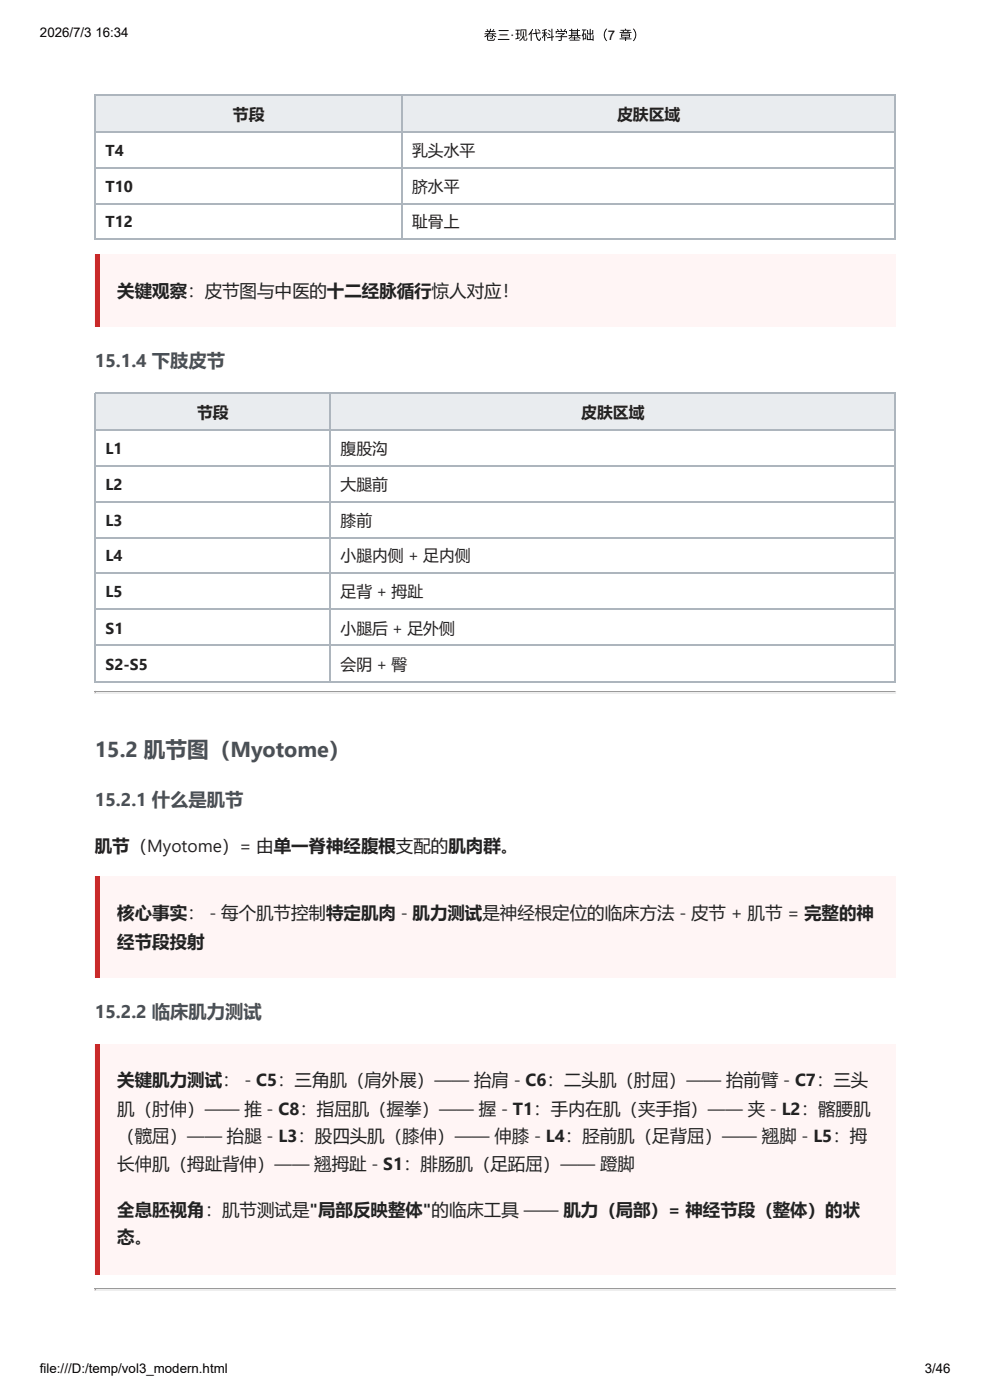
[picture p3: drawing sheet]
<svg xmlns="http://www.w3.org/2000/svg" width="210mm" height="297mm" viewBox="0 0 210 297" stroke-linecap="round" stroke-linejoin="round" font-family="sans-serif">
<defs><g id="words">
<text font-size="4.6" fill="#495057" x="20.1" y="160.6">15.2 肌节图（Myotome）</text>
<g font-size="3.9" fill="#495057">
<text x="20.1" y="77.8">15.1.4 下肢皮节</text>
<text x="20.1" y="170.9">15.2.1 什么是肌节</text>
<text x="20.1" y="215.9">15.2.2 临床肌力测试</text>
</g>
<g font-size="3.7" fill="#222">
<text x="24.9" y="63">关键观察：皮节图与中医的十二经脉循行惊人对应！</text>
<text x="20.1" y="180.7">肌节（Myotome）= 由单一脊神经腹根支配的肌肉群。</text>
<text x="24.9" y="195">核心事实： - 每个肌节控制特定肌肉 - 肌力测试是神经根定位的临床方法 - 皮节 + 肌节 = 完整的神</text>
<text x="24.9" y="201.1">经节段投射</text>
<text x="24.9" y="230.5">关键肌力测试： - C5：三角肌（肩外展）—— 抬肩 - C6：二头肌（肘屈）—— 抬前臂 - C7：三头</text>
<text x="24.9" y="236.5">肌（肘伸）—— 推 - C8：指屈肌（握拳）—— 握 - T1：手内在肌（夹手指）—— 夹 - L2：髂腰肌</text>
<text x="24.9" y="242.4">（髋屈）—— 抬腿 - L3：股四头肌（膝伸）—— 伸膝 - L4：胫前肌（足背屈）—— 翘脚 - L5：拇</text>
<text x="24.9" y="248.2">长伸肌（拇趾背伸）—— 翘拇趾 - S1：腓肠肌（足跖屈）—— 蹬脚</text>
<text x="24.9" y="258">全息胚视角：肌节测试是&quot;局部反映整体&quot;的临床工具 —— 肌力（局部）= 神经节段（整体）的状</text>
<text x="24.9" y="263.8">态。</text>
</g>
<g font-size="3.3" fill="#222">
<text x="49.4" y="25.4">节段</text>
<text x="130.8" y="25.4">皮肤区域</text>
<text x="22.4" y="33.1">T4</text>
<text x="87.4" y="33.1">乳头水平</text>
<text x="22.4" y="40.7">T10</text>
<text x="87.4" y="40.7">脐水平</text>
<text x="22.4" y="48.2">T12</text>
<text x="87.4" y="48.2">耻骨上</text>
<text x="41.8" y="88.6">节段</text>
<text x="123.2" y="88.6">皮肤区域</text>
<text x="22.4" y="96.3">L1</text>
<text x="72.2" y="96.3">腹股沟</text>
<text x="22.4" y="104">L2</text>
<text x="72.2" y="104">大腿前</text>
<text x="22.4" y="111.7">L3</text>
<text x="72.2" y="111.7">膝前</text>
<text x="22.4" y="119.1">L4</text>
<text x="72.2" y="119.1">小腿内侧 + 足内侧</text>
<text x="22.4" y="126.7">L5</text>
<text x="72.2" y="126.7">足背 + 拇趾</text>
<text x="22.4" y="134.4">S1</text>
<text x="72.2" y="134.4">小腿后 + 足外侧</text>
<text x="22.4" y="142.1">S2-S5</text>
<text x="72.2" y="142.1">会阴 + 臀</text>
</g>
<g font-size="2.8">
<text x="8.5" y="7.9">2026/7/3</text>
<text x="20.2" y="7.9">16:34</text>
<text x="102.5" y="8.5">卷三·现代科学基础（7 章）</text>
<text x="8.5" y="291.3">file:///D:/temp/vol3_modern.html</text>
<text x="196" y="291.3">3/46</text>
</g>
</g></defs>
<g fill="#e9ecef">
<path d="M20.4 20.4h64.8v7.4h-64.8z"/>
<path d="M85.2 20.4h104.8v7.4h-104.8z"/>
</g>
<path d="M20.1 20.2h169.9M20.1 27.9h169.9M20.1 35.6h169.9M20.2 20.1v30.7M85.3 20.1v30.7M189.8 20.1v30.7M20.1 43.3h169.9M20.1 50.7h169.9" fill="none" stroke="#adb5bd" stroke-width=".26"/>
<path d="M20.1 54h169.9v15.3h-169.9z" fill="#fff5f5"/>
<path d="M20.1 54h1.1v15.3h-1.1z" fill="#c92a2a"/>
<g fill="#e9ecef">
<path d="M20.4 83.6h49.7v7.7h-49.7z"/>
<path d="M70.1 83.6h119.9v7.7h-119.9z"/>
</g>
<path d="M20.1 83.5h169.9M20.1 91.1h169.9M20.1 98.8h169.9M20.2 83.3v61.4M70 83.3v61.4M189.8 83.3v61.4M20.1 106.5h169.9M20.1 114.2h169.9M20.1 121.6h169.9M20.1 129.2h169.9M20.1 136.9h169.9M20.1 144.6h169.9" fill="none" stroke="#adb5bd" stroke-width=".26"/>
<path d="M20.1 146.7h169.9" fill="none" stroke="#9a9a9a" stroke-width=".26"/>
<path d="M20.1 147h169.9" fill="none" stroke="#eee" stroke-width=".26"/>
<path d="M190 146.6v.5h-.3v-.3z" fill="#eee"/>
<path d="M20.1 146.6h.3v.2l-.3 .3z" fill="#9a9a9a"/>
<path d="M20.1 186h169.9v21.4h-169.9z" fill="#fff5f5"/>
<path d="M20.1 186h1.1v21.4h-1.1z" fill="#c92a2a"/>
<path d="M20.1 221.5h169.9v48.9h-169.9z" fill="#fff5f5"/>
<path d="M20.1 221.5h1.1v48.9h-1.1z" fill="#c92a2a"/>
<path d="M20.1 273.4h169.9" fill="none" stroke="#9a9a9a" stroke-width=".26"/>
<path d="M20.1 273.7h169.9" fill="none" stroke="#eee" stroke-width=".26"/>
<path d="M190 273.3v.5h-.3v-.2z" fill="#eee"/>
<path d="M20.1 273.3h.3v.3l-.3 .2z" fill="#9a9a9a"/>
<use href="#words"/>
</svg>
